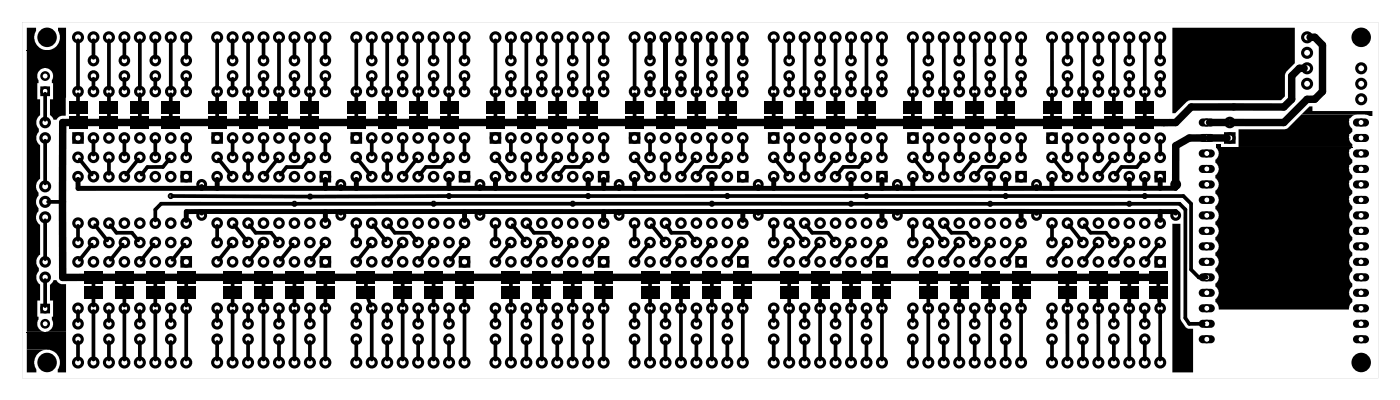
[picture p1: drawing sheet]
<svg xmlns="http://www.w3.org/2000/svg" width="230mm" height="66mm" viewBox="0 0 230 66" stroke-linecap="round" stroke-linejoin="round" font-family="sans-serif">
<g fill="#000">
<path d="M4.4 4.6h1.5v.5l-.3 .8 .1 .9 .3 .6 .5 .5 .8 .3h-2.9zM4.4 8.3h6.5l-.1 10.7h-.7l-.5 .2-.3 .4h-.5l-.1-.3-.5-.4v-2.6h.5v-2.7h-.2v-.5l.2-.4v-.7l-.5-.6-.6-.2h-3.2zM4.4 11.2h2.8l-.5 .2-.4 .3-.2 .5v.6l.2 .3v.5h-.2v2.7h.5v2.6l-.4 .4-.2 .4v.8l.4 .6v.5l-.4 .7v.7l.3 .7 .3 .1v5.5l-.4 .4-.3 .6 .1 .8 .3 .5v.5l-.2 .3-.2 .4 .1 .8 .3 .5v.6l-.3 .5-.1 .7 .3 .7 .4 .3v4.9l-.4 .3-.2 .5v.7l.4 .7v.5l-.4 .6v.8l.2 .4 .4 .4v2.6h-.5v2.6h.2v.6l-.2 .3v.6l.2 .5 .4 .3 .5 .2h-2.8zM9.5 4.6h1.4v3.6h-2.7l.9-.4 .6-.8 .1-.5v-.7l-.3-.7zM11.3 16.6h3v2h-3zM11.3 19.1h3v2h-3zM16.4 16.6h3v2h-3zM16.4 19.1h3v2h-3zM21.5 16.6h3v2h-3zM21.5 19.1h3v2h-3zM26.6 19.1h3v2h-3zM26.6 16.6h3v2h-3z"/>
<path d="M34.2 16.6h3v2h-3zM34.2 19.1h3v2h-3zM39.3 16.6h3v2h-3zM39.3 19.1h3v2h-3zM44.3 16.6h3v2h-3zM44.3 19.1h3v2h-3zM49.4 19.1h3v2h-3zM49.4 16.6h3v2h-3zM57 16.6h3v2h-3zM57 19.1h3v2h-3zM62.1 16.6h3v2h-3zM62.1 19.1h3v2h-3z"/>
<path d="M67.2 16.6h3v2h-3zM67.2 19.1h3v2h-3zM72.3 19.1h3v2h-3zM72.3 16.6h3v2h-3zM79.9 16.6h3v2h-3zM79.9 19.1h3v2h-3zM85 16.6h3v2h-3zM85 19.1h3v2h-3zM90.1 16.6h3v2h-3zM90.1 19.1h3v2h-3zM95.1 19.1h3v2h-3zM95.1 16.6h3v2h-3z"/>
<path d="M102.8 16.6h3v2h-3zM102.8 19.1h3v2h-3zM107.8 16.6h3v2h-3zM107.8 19.1h3v2h-3zM112.9 16.6h3v2h-3zM112.9 19.1h3v2h-3zM118 19.1h3v2h-3zM118 16.6h3v2h-3zM125.6 16.6h3v2h-3zM125.6 19.1h3v2h-3zM130.7 16.6h3v2h-3zM130.7 19.1h3v2h-3z"/>
<path d="M135.8 16.6h3v2h-3zM135.8 19.1h3v2h-3zM140.9 19.1h3v2h-3zM140.9 16.6h3v2h-3zM148.5 16.6h3v2h-3zM148.5 19.1h3v2h-3zM153.6 16.6h3v2h-3zM153.6 19.1h3v2h-3zM158.6 16.6h3v2h-3zM158.6 19.1h3v2h-3zM163.7 19.1h3v2h-3zM163.7 16.6h3v2h-3z"/>
<path d="M171.3 16.6h3v2h-3zM171.3 19.1h3v2h-3zM176.4 16.6h3v2h-3zM176.4 19.1h3v2h-3zM181.5 16.6h3v2h-3zM181.5 19.1h3v2h-3zM186.6 19.1h3v2h-3zM186.6 16.6h3v2h-3zM192.6 4.6h20.1v5.8l-1.4 1.4-.2 .4v3.6l-.6 .6h-15l-.5 .2-1.9 2h-.5zM203.5 21.2h7.7l.4-.1 2.2-2.3h9.1l-.7 .2-.4 .4h-.1v1.1l.2 .4 .3 .2v.5l-.4 .4h-.1l-.1 .6 .2 .6 .4 .5v.4h-18.7zM213.9 18.6l1.2-1.1h.5v.7h9.9v.8h-.5l-.7-.2h-10.5zM192.6 36.7h1.3v15.7l.9 1.3 .4 .2h.8v7.2h-3.4z"/>
<path d="M199.8 23.8h.8v.3h-.8zM199.8 24.2h22.3l-.3 .3h-.1l-.1 .7 .2 .6 .4 .4v.5l-.4 .4h-.1l-.1 .6 .2 .6 .4 .4v.5l-.4 .4h-.1l-.1 .7 .2 .6 .4 .4v.5l-.4 .3h-.1l-.1 .7 .2 .6 .4 .4v.5l-.4 .3-.2 .7 .2 .6 .4 .5v.5l-.4 .3-.1 .3v.9l.5 .5v.5l-.4 .3-.1 .4v.7l.2 .4 .3 .2v.5l-.4 .3-.2 .8 .2 .6 .4 .4v.5l-.3 .2-.2 .5 .1 .9 .4 .4v.5l-.4 .3-.2 .7 .2 .6 .4 .5v.5l-.5 .5-.1 .7h-21.4v-.6l-.3-.5-.2-.1v-.5l.3-.4 .2-.5v-.6l-.3-.5-.2-.1v-.5l.3-.3 .2-.6v-.5l-.3-.5-.2-.1v-.5l.3-.3 .2-.6v-.6l-.3-.5-.2-.1v-.5l.3-.3 .2-.5v-.6l-.3-.5-.2-.1v-.5l.3-.3 .2-.6v-.5l-.3-.5-.2-.1v-.5l.3-.4 .2-.5v-.6l-.3-.5-.2-.1v-.5l.3-.3 .2-.6v-.5l-.3-.5-.2-.1v-.5l.3-.3 .2-.6v-.6l-.3-.5-.2-.1v-.5l.3-.3 .2-.5v-.6l-.3-.5-.2-.1v-.5l.3-.3 .2-.6v-.5zM4.4 54.5h6.5v6.6h-1.4v-.5l.3-.8v-.7l-.2-.7-.7-.7-.7-.3-.4-.1h-3.4zM4.4 57.3h3.3l-.6 .1-.6 .3-.5 .5-.3 .6-.1 .9 .4 .9v.5h-1.6zM8.8 46h.5l.1 .3 .4 .3h1.1v7.8h-3.3l.6-.2 .3-.3 .2-.5v-.5l-.2-.4v-.6h.2v-2.6h-.5v-2.6l.4-.3zM13.9 47h3v2h-3zM13.9 44.5h3v2h-3zM18.9 47h3v2h-3zM18.9 44.5h3v2h-3zM24 47h3v2h-3zM24 44.5h3v2h-3zM29.1 44.5h3v2h-3z"/>
<path d="M29.1 47h3v2h-3zM36.7 47h3v2h-3zM36.7 44.5h3v2h-3zM41.8 47h3v2h-3zM41.8 44.5h3v2h-3zM46.9 47h3v2h-3zM46.9 44.5h3v2h-3zM52 44.5h3v2h-3zM52 47h3v2h-3zM58.6 47h3v2h-3zM58.6 44.5h3v2h-3zM64.7 47h3v2h-3z"/>
<path d="M64.7 44.5h3v2h-3zM69.7 47h3v2h-3zM69.7 44.5h3v2h-3zM74.8 44.5h3v2h-3zM74.8 47h3v2h-3zM82.4 47h3v2h-3zM82.4 44.5h3v2h-3zM87.5 47h3v2h-3zM87.5 44.5h3v2h-3zM92.6 47h3v2h-3zM92.6 44.5h3v2h-3zM97.7 44.5h3v2h-3z"/>
<path d="M97.7 47h3v2h-3zM105.3 47h3v2h-3zM105.3 44.5h3v2h-3zM110.4 47h3v2h-3zM110.4 44.5h3v2h-3zM115.5 47h3v2h-3zM115.5 44.5h3v2h-3zM120.5 44.5h3v2h-3zM120.5 47h3v2h-3zM128.2 47h3v2h-3zM128.2 44.5h3v2h-3zM133.2 47h3v2h-3z"/>
<path d="M133.2 44.5h3v2h-3zM138.3 44.5h3v2h-3zM138.3 47h3v2h-3zM143.4 47h3v2h-3zM143.4 44.5h3v2h-3zM151 47h3v2h-3zM151 44.5h3v2h-3zM156.1 47h3v2h-3zM156.1 44.5h3v2h-3zM161.2 44.5h3v2h-3zM161.2 47h3v2h-3zM166.3 47h3v2h-3z"/>
<path d="M166.3 44.5h3v2h-3zM173.9 47h3v2h-3zM173.9 44.5h3v2h-3zM179 47h3v2h-3zM179 44.5h3v2h-3zM184 44.5h3v2h-3zM184 47h3v2h-3zM188.8 47h3v2h-3zM188.8 44.5h3v2h-3z"/>
<path d="M3.6 3.6h222.8v58.4h-222.8zM3.6 3.6v58.4h222.8v-58.4z"/>
<path d="M197.1 24.7l.5-.2h1.3a.66 .66 0 0 1 .7 .7 .66 .66 0 0 1-.7 .6h-1.3a.66 .66 0 0 1-.6-.4 .66 .66 0 0 1 .1-.7zM197.9 25.2a.41 .41 0 0 0 .8 0 .41 .41 0 0 0-.8 0z"/>
<path d="M197.1 29.8l.5-.2h1.3a.66 .66 0 0 1 .7 .7 .66 .66 0 0 1-.7 .6h-1.3a.66 .66 0 0 1-.6-.4 .66 .66 0 0 1 .1-.7zM197.9 30.3a.41 .41 0 0 0 .8 0 .41 .41 0 0 0-.8 0z"/>
<path d="M197.1 37.4l.5-.2h1.3a.66 .66 0 0 1 .7 .7 .66 .66 0 0 1-.7 .6h-1.3a.66 .66 0 0 1-.6-.4 .66 .66 0 0 1 .1-.7zM197.9 37.9a.41 .41 0 0 0 .8 0 .41 .41 0 0 0-.8 0z"/>
<path d="M197.1 22.2l.5-.2h1.3a.66 .66 0 0 1 .7 .6 .66 .66 0 0 1-.7 .7h-1.3a.66 .66 0 0 1-.6-.4 .66 .66 0 0 1 .1-.7zM197.9 22.6a.41 .41 0 0 0 .8 0 .41 .41 0 0 0-.8 0z"/>
<path d="M197.1 27.2l.5-.1h1.3a.66 .66 0 0 1 .7 .6 .66 .66 0 0 1-.7 .7h-1.3a.66 .66 0 0 1-.6-.4 .66 .66 0 0 1 .1-.8zM197.9 27.7a.41 .41 0 0 0 .8 0 .41 .41 0 0 0-.8 0z"/>
<path d="M197.1 32.3l.5-.2h1.3a.66 .66 0 0 1 .7 .7 .66 .66 0 0 1-.7 .7h-1.3a.66 .66 0 0 1-.6-.5 .66 .66 0 0 1 .1-.7zM197.9 32.8a.41 .41 0 0 0 .8 0 .41 .41 0 0 0-.8 0z"/>
<path d="M197.1 34.9l.5-.2h1.3a.66 .66 0 0 1 .7 .6 .66 .66 0 0 1-.7 .7h-1.3a.66 .66 0 0 1-.6-.4 .66 .66 0 0 1 .1-.7zM197.9 35.3a.41 .41 0 0 0 .8 0 .41 .41 0 0 0-.8 0z"/>
<path d="M197.1 19.6l.5-.2h1.3a.66 .66 0 0 1 .7 .7 .66 .66 0 0 1-.7 .7h-1.3a.66 .66 0 0 1-.6-.5 .66 .66 0 0 1 .1-.7zM197.9 20.1a.41 .41 0 0 0 .8 0 .41 .41 0 0 0-.8 0z"/>
<path d="M222.5 37.4l.4-.2h1.4a.66 .66 0 0 1 .6 .7 .66 .66 0 0 1-.6 .6h-1.4a.66 .66 0 0 1-.6-.4 .66 .66 0 0 1 .2-.7zM223.2 37.9a.41 .41 0 0 0 .8 0 .41 .41 0 0 0-.8 0z"/>
<path d="M222.5 34.9l.4-.2h1.4a.66 .66 0 0 1 .6 .6 .66 .66 0 0 1-.6 .7h-1.4a.66 .66 0 0 1-.6-.4 .66 .66 0 0 1 .2-.7zM223.2 35.3a.41 .41 0 0 0 .8 0 .41 .41 0 0 0-.8 0z"/>
<path d="M222.5 32.3l.4-.2h1.4a.66 .66 0 0 1 .6 .7 .66 .66 0 0 1-.6 .7h-1.4a.66 .66 0 0 1-.6-.5 .66 .66 0 0 1 .2-.7zM223.2 32.8a.41 .41 0 0 0 .8 0 .41 .41 0 0 0-.8 0z"/>
<path d="M222.5 29.8l.4-.2h1.4a.66 .66 0 0 1 .6 .7 .66 .66 0 0 1-.6 .6h-1.4a.66 .66 0 0 1-.6-.4 .66 .66 0 0 1 .2-.7zM223.2 30.3a.41 .41 0 0 0 .8 0 .41 .41 0 0 0-.8 0z"/>
<path d="M222.5 27.2l.4-.1h1.4a.66 .66 0 0 1 .6 .6 .66 .66 0 0 1-.6 .7h-1.4a.66 .66 0 0 1-.6-.4 .66 .66 0 0 1 .2-.8zM223.2 27.7a.41 .41 0 0 0 .8 0 .41 .41 0 0 0-.8 0z"/>
<path d="M222.5 24.7l.4-.2h1.4a.66 .66 0 0 1 .6 .7 .66 .66 0 0 1-.6 .6h-1.4a.66 .66 0 0 1-.6-.4 .66 .66 0 0 1 .2-.7zM223.2 25.2a.41 .41 0 0 0 .8 0 .41 .41 0 0 0-.8 0z"/>
<path d="M222.5 22.2l.4-.2h1.4a.66 .66 0 0 1 .6 .6 .66 .66 0 0 1-.6 .7h-1.4a.66 .66 0 0 1-.6-.4 .66 .66 0 0 1 .2-.7zM223.2 22.6a.41 .41 0 0 0 .8 0 .41 .41 0 0 0-.8 0z"/>
<path d="M222.5 19.6l.4-.2h1.4a.66 .66 0 0 1 .6 .7 .66 .66 0 0 1-.6 .7h-1.4a.66 .66 0 0 1-.6-.5 .66 .66 0 0 1 .2-.7zM223.2 20.1a.41 .41 0 0 0 .8 0 .41 .41 0 0 0-.8 0z"/>
<path d="M197.1 47.6l.5-.2h1.3a.66 .66 0 0 1 .7 .6 .66 .66 0 0 1-.7 .7h-1.3a.66 .66 0 0 1-.6-.4 .66 .66 0 0 1 .1-.7zM197.9 48a.41 .41 0 0 0 .8 0 .41 .41 0 0 0-.8 0z"/>
<path d="M197.1 52.6l.5-.1h1.3a.66 .66 0 0 1 .7 .6 .66 .66 0 0 1-.7 .7h-1.3a.66 .66 0 0 1-.6-.4 .66 .66 0 0 1 .1-.8zM197.9 53.1a.41 .41 0 0 0 .8 0 .41 .41 0 0 0-.8 0z"/>
<path d="M197.1 39.9l.5-.1h1.3a.66 .66 0 0 1 .7 .6 .66 .66 0 0 1-.7 .7h-1.3a.66 .66 0 0 1-.6-.4 .66 .66 0 0 1 .1-.8zM197.9 40.4a.41 .41 0 0 0 .8 0 .41 .41 0 0 0-.8 0z"/>
<path d="M197.1 42.5l.5-.2h1.3a.66 .66 0 0 1 .7 .7 .66 .66 0 0 1-.7 .6h-1.3a.66 .66 0 0 1-.6-.4 .66 .66 0 0 1 .1-.7zM197.9 43a.41 .41 0 0 0 .8 0 .41 .41 0 0 0-.8 0z"/>
<path d="M197.1 45l.5-.2h1.3a.66 .66 0 0 1 .7 .7 .66 .66 0 0 1-.7 .7h-1.3a.66 .66 0 0 1-.6-.5 .66 .66 0 0 1 .1-.7zM197.9 45.5a.41 .41 0 0 0 .8 0 .41 .41 0 0 0-.8 0z"/>
<path d="M197.1 50.1l.5-.2h1.3a.66 .66 0 0 1 .7 .7 .66 .66 0 0 1-.7 .6h-1.3a.66 .66 0 0 1-.6-.4 .66 .66 0 0 1 .1-.7zM197.9 50.6a.41 .41 0 0 0 .8 0 .41 .41 0 0 0-.8 0z"/>
<path d="M197.1 55.2l.5-.2h1.3a.66 .66 0 0 1 .7 .7 .66 .66 0 0 1-.7 .6h-1.3a.66 .66 0 0 1-.6-.4 .66 .66 0 0 1 .1-.7zM197.9 55.6a.41 .41 0 0 0 .8 0 .41 .41 0 0 0-.8 0z"/>
<path d="M222.5 55.2l.4-.2h1.4a.66 .66 0 0 1 .6 .7 .66 .66 0 0 1-.6 .6h-1.4a.66 .66 0 0 1-.6-.4 .66 .66 0 0 1 .2-.7zM223.2 55.6a.41 .41 0 0 0 .8 0 .41 .41 0 0 0-.8 0z"/>
<path d="M222.5 52.6l.4-.1h1.4a.66 .66 0 0 1 .6 .6 .66 .66 0 0 1-.6 .7h-1.4a.66 .66 0 0 1-.6-.4 .66 .66 0 0 1 .2-.8zM223.2 53.1a.41 .41 0 0 0 .8 0 .41 .41 0 0 0-.8 0z"/>
<path d="M222.5 50.1l.4-.2h1.4a.66 .66 0 0 1 .6 .7 .66 .66 0 0 1-.6 .6h-1.4a.66 .66 0 0 1-.6-.4 .66 .66 0 0 1 .2-.7zM223.2 50.6a.41 .41 0 0 0 .8 0 .41 .41 0 0 0-.8 0z"/>
<path d="M222.5 47.6l.4-.2h1.4a.66 .66 0 0 1 .6 .6 .66 .66 0 0 1-.6 .7h-1.4a.66 .66 0 0 1-.6-.4 .66 .66 0 0 1 .2-.7zM223.2 48a.41 .41 0 0 0 .8 0 .41 .41 0 0 0-.8 0z"/>
<path d="M222.5 42.5l.4-.2h1.4a.66 .66 0 0 1 .6 .7 .66 .66 0 0 1-.6 .6h-1.4a.66 .66 0 0 1-.6-.4 .66 .66 0 0 1 .2-.7zM223.2 43a.41 .41 0 0 0 .8 0 .41 .41 0 0 0-.8 0z"/>
<path d="M222.5 39.9l.4-.1h1.4a.66 .66 0 0 1 .6 .6 .66 .66 0 0 1-.6 .7h-1.4a.66 .66 0 0 1-.6-.4 .66 .66 0 0 1 .2-.8zM223.2 40.4a.41 .41 0 0 0 .8 0 .41 .41 0 0 0-.8 0z"/>
<path d="M222.5 45l.5-.2h1.3a.66 .66 0 0 1 .6 .7 .66 .66 0 0 1-.6 .7h-1.3a.66 .66 0 0 1-.6-.5 .66 .66 0 0 1 .1-.7zM223.2 45.5a.41 .41 0 0 0 .8 0 .41 .41 0 0 0-.8 0z"/>
</g>
<g fill="#000">
<circle cx="7.7" cy="6.1" r="1.6"/>
<circle cx="8.5" cy="10.2" r=".95"/>
<circle cx="194.6" cy="6.5" r=".95"/>
<circle cx="223.6" cy="6.1" r="1.6"/>
<circle cx="214.1" cy="20.5" r=".95"/>
<circle cx="7.7" cy="59.5" r="1.6"/>
<circle cx="194.1" cy="54.8" r=".95"/>
<circle cx="223.6" cy="59.5" r="1.6"/>
</g>
<path d="M4.4 8.2h6.5M199.8 24.1h22.4M4.4 54.5h6.5" fill="none" stroke="#000" stroke-width=".16"/>
<g fill="none" stroke="#000" stroke-width=".18">
<circle cx="198.2" cy="37.9" r=".57"/>
<circle cx="198.2" cy="27.7" r=".57"/>
<circle cx="198.2" cy="32.8" r=".57"/>
<circle cx="198.2" cy="35.3" r=".57"/>
<circle cx="198.2" cy="20.1" r=".57"/>
<circle cx="198.2" cy="22.6" r=".57"/>
<circle cx="198.2" cy="30.3" r=".57"/>
<circle cx="198.2" cy="25.2" r=".57"/>
<circle cx="223.6" cy="22.6" r=".57"/>
<circle cx="223.6" cy="32.8" r=".57"/>
<circle cx="223.6" cy="30.3" r=".57"/>
<circle cx="223.6" cy="27.7" r=".57"/>
<circle cx="223.6" cy="37.9" r=".57"/>
<circle cx="223.6" cy="35.3" r=".57"/>
<circle cx="223.6" cy="25.2" r=".57"/>
<circle cx="223.6" cy="20.1" r=".57"/>
<circle cx="198.2" cy="40.4" r=".57"/>
<circle cx="198.2" cy="43" r=".57"/>
<circle cx="198.2" cy="45.5" r=".57"/>
<circle cx="198.2" cy="50.6" r=".57"/>
<circle cx="198.2" cy="53.1" r=".57"/>
<circle cx="198.2" cy="48" r=".57"/>
<circle cx="198.2" cy="55.7" r=".57"/>
<circle cx="223.6" cy="45.5" r=".57"/>
<circle cx="223.6" cy="40.4" r=".57"/>
<circle cx="223.6" cy="50.6" r=".57"/>
<circle cx="223.6" cy="43" r=".57"/>
<circle cx="223.6" cy="48" r=".57"/>
<circle cx="223.6" cy="53.1" r=".57"/>
<circle cx="223.6" cy="55.7" r=".57"/>
</g>
<g fill="none" stroke="#000" stroke-width=".51">
<path d="M12.1 21.9h1.4v1.4h-1.4zM29.9 28.3h1.4v1.4h-1.4zM35 21.9h1.4v1.4h-1.4zM52.8 28.3h1.4v1.4h-1.4zM57.8 21.9h1.4v1.4h-1.4zM75.6 28.3h1.4v1.4h-1.4zM80.7 21.9h1.4v1.4h-1.4zM98.5 28.3h1.4v1.4h-1.4zM103.6 21.9h1.4v1.4h-1.4zM121.3 28.3h1.4v1.4h-1.4zM126.4 21.9h1.4v1.4h-1.4zM144.2 28.3h1.4v1.4h-1.4z"/>
<path d="M149.3 21.9h1.4v1.4h-1.4zM167.1 28.3h1.4v1.4h-1.4zM172.1 22h1.4v1.4h-1.4zM189.9 28.3h1.4v1.4h-1.4zM201.3 21.9h1.4v1.4h-1.4zM29.9 42.3h1.4v1.4h-1.4zM52.8 42.3h1.4v1.4h-1.4zM75.6 42.3h1.4v1.4h-1.4zM98.5 42.3h1.4v1.4h-1.4zM121.3 42.3h1.4v1.4h-1.4zM144.2 42.3h1.4v1.4h-1.4zM167.1 42.3h1.4v1.4h-1.4z"/>
<path d="M189.9 42.3h1.4v1.4h-1.4z"/>
<circle cx="12.8" cy="6.1" r=".74"/>
<circle cx="12.8" cy="15" r=".7"/>
<circle cx="15.4" cy="6.1" r=".74"/>
<circle cx="15.4" cy="9.9" r=".7"/>
<circle cx="15.4" cy="12.5" r=".7"/>
<circle cx="15.4" cy="15" r=".7"/>
<circle cx="17.9" cy="6.1" r=".74"/>
<circle cx="17.9" cy="15" r=".7"/>
<circle cx="20.4" cy="6.1" r=".74"/>
<circle cx="20.4" cy="9.9" r=".7"/>
<circle cx="20.4" cy="12.5" r=".7"/>
<circle cx="20.4" cy="15" r=".7"/>
<circle cx="23" cy="6.1" r=".74"/>
<circle cx="23" cy="15" r=".7"/>
<circle cx="25.5" cy="6.1" r=".74"/>
<circle cx="25.5" cy="9.9" r=".7"/>
<circle cx="25.5" cy="12.5" r=".7"/>
<circle cx="25.5" cy="15" r=".7"/>
<circle cx="28.1" cy="6.1" r=".74"/>
<circle cx="28.1" cy="15" r=".7"/>
<circle cx="30.6" cy="6.1" r=".74"/>
<circle cx="30.6" cy="9.9" r=".7"/>
<circle cx="30.6" cy="12.5" r=".7"/>
<circle cx="30.6" cy="15" r=".7"/>
<circle cx="35.7" cy="6.1" r=".74"/>
<circle cx="35.7" cy="15" r=".7"/>
<circle cx="38.2" cy="6.1" r=".74"/>
<circle cx="38.2" cy="9.9" r=".7"/>
<circle cx="38.2" cy="12.5" r=".7"/>
<circle cx="38.2" cy="15" r=".7"/>
<circle cx="40.8" cy="6.1" r=".74"/>
<circle cx="40.8" cy="15" r=".7"/>
<circle cx="43.3" cy="6.1" r=".74"/>
<circle cx="43.3" cy="9.9" r=".7"/>
<circle cx="43.3" cy="12.5" r=".7"/>
<circle cx="43.3" cy="15" r=".7"/>
<circle cx="45.8" cy="6.1" r=".74"/>
<circle cx="45.8" cy="15" r=".7"/>
<circle cx="48.4" cy="6.1" r=".74"/>
<circle cx="48.4" cy="9.9" r=".7"/>
<circle cx="48.4" cy="12.5" r=".7"/>
<circle cx="48.4" cy="15" r=".7"/>
<circle cx="50.9" cy="6.1" r=".74"/>
<circle cx="50.9" cy="15" r=".7"/>
<circle cx="53.5" cy="6.1" r=".74"/>
<circle cx="53.5" cy="9.9" r=".7"/>
<circle cx="53.5" cy="12.5" r=".7"/>
<circle cx="53.5" cy="15" r=".7"/>
<circle cx="58.5" cy="6.1" r=".74"/>
<circle cx="58.5" cy="15" r=".7"/>
<circle cx="61.1" cy="6.1" r=".74"/>
<circle cx="61.1" cy="9.9" r=".7"/>
<circle cx="61.1" cy="12.5" r=".7"/>
<circle cx="61.1" cy="15" r=".7"/>
<circle cx="63.6" cy="6.1" r=".74"/>
<circle cx="63.6" cy="15" r=".7"/>
<circle cx="66.2" cy="6.1" r=".74"/>
<circle cx="66.2" cy="9.9" r=".7"/>
<circle cx="66.2" cy="12.5" r=".7"/>
<circle cx="66.2" cy="15" r=".7"/>
<circle cx="68.7" cy="6.1" r=".74"/>
<circle cx="68.7" cy="15" r=".7"/>
<circle cx="71.2" cy="6.1" r=".74"/>
<circle cx="71.2" cy="9.9" r=".7"/>
<circle cx="71.2" cy="12.5" r=".7"/>
<circle cx="71.2" cy="15" r=".7"/>
<circle cx="73.8" cy="6.1" r=".74"/>
<circle cx="73.8" cy="15" r=".7"/>
<circle cx="76.3" cy="6.1" r=".74"/>
<circle cx="76.3" cy="9.9" r=".7"/>
<circle cx="76.3" cy="12.5" r=".7"/>
<circle cx="76.3" cy="15" r=".7"/>
<circle cx="81.4" cy="6.1" r=".74"/>
<circle cx="81.4" cy="15" r=".7"/>
<circle cx="83.9" cy="6.1" r=".74"/>
<circle cx="83.9" cy="9.9" r=".7"/>
<circle cx="83.9" cy="12.5" r=".7"/>
<circle cx="83.9" cy="15" r=".7"/>
<circle cx="86.5" cy="6.1" r=".74"/>
<circle cx="86.5" cy="15" r=".7"/>
<circle cx="89" cy="9.9" r=".7"/>
<circle cx="89" cy="12.5" r=".7"/>
<circle cx="89" cy="6.1" r=".74"/>
<circle cx="89" cy="15" r=".7"/>
<circle cx="91.6" cy="6.1" r=".74"/>
<circle cx="91.6" cy="15" r=".7"/>
<circle cx="94.1" cy="6.1" r=".74"/>
<circle cx="94.1" cy="9.9" r=".7"/>
<circle cx="94.1" cy="12.5" r=".7"/>
<circle cx="94.1" cy="15" r=".7"/>
<circle cx="96.6" cy="6.1" r=".74"/>
<circle cx="96.6" cy="15" r=".7"/>
<circle cx="99.2" cy="6.1" r=".74"/>
<circle cx="99.2" cy="9.9" r=".7"/>
<circle cx="99.2" cy="12.5" r=".7"/>
<circle cx="99.2" cy="15" r=".7"/>
<circle cx="104.3" cy="6.1" r=".74"/>
<circle cx="104.3" cy="15" r=".7"/>
<circle cx="106.8" cy="6.1" r=".74"/>
<circle cx="106.8" cy="9.9" r=".7"/>
<circle cx="106.8" cy="12.5" r=".7"/>
<circle cx="106.8" cy="15" r=".7"/>
<circle cx="109.3" cy="6.1" r=".74"/>
<circle cx="109.3" cy="15" r=".7"/>
<circle cx="111.9" cy="9.9" r=".7"/>
<circle cx="111.9" cy="12.5" r=".7"/>
<circle cx="111.9" cy="6.1" r=".74"/>
<circle cx="111.9" cy="15" r=".7"/>
<circle cx="114.4" cy="6.1" r=".74"/>
<circle cx="114.4" cy="15" r=".7"/>
<circle cx="117" cy="6.1" r=".74"/>
<circle cx="117" cy="9.9" r=".7"/>
<circle cx="117" cy="12.5" r=".7"/>
<circle cx="117" cy="15" r=".7"/>
<circle cx="119.5" cy="6.1" r=".74"/>
<circle cx="119.5" cy="15" r=".7"/>
<circle cx="122" cy="9.9" r=".7"/>
<circle cx="122" cy="12.5" r=".7"/>
<circle cx="122" cy="6.1" r=".74"/>
<circle cx="122" cy="15" r=".7"/>
<circle cx="127.1" cy="6.1" r=".74"/>
<circle cx="127.1" cy="15" r=".7"/>
<circle cx="129.7" cy="6.1" r=".74"/>
<circle cx="129.7" cy="9.9" r=".7"/>
<circle cx="129.7" cy="12.5" r=".7"/>
<circle cx="129.7" cy="15" r=".7"/>
<circle cx="132.2" cy="6.1" r=".74"/>
<circle cx="132.2" cy="15" r=".7"/>
<circle cx="134.7" cy="6.1" r=".74"/>
<circle cx="134.7" cy="9.9" r=".7"/>
<circle cx="134.7" cy="12.5" r=".7"/>
<circle cx="134.7" cy="15" r=".7"/>
<circle cx="137.3" cy="6.1" r=".74"/>
<circle cx="137.3" cy="15" r=".7"/>
<circle cx="139.8" cy="6.1" r=".74"/>
<circle cx="139.8" cy="9.9" r=".7"/>
<circle cx="139.8" cy="12.5" r=".7"/>
<circle cx="139.8" cy="15" r=".7"/>
<circle cx="142.4" cy="6.1" r=".74"/>
<circle cx="142.4" cy="15" r=".7"/>
<circle cx="144.9" cy="6.1" r=".74"/>
<circle cx="144.9" cy="9.9" r=".7"/>
<circle cx="144.9" cy="12.5" r=".7"/>
<circle cx="144.9" cy="15" r=".7"/>
<circle cx="150" cy="6.1" r=".74"/>
<circle cx="150" cy="15" r=".7"/>
<circle cx="152.5" cy="6.1" r=".74"/>
<circle cx="152.5" cy="9.9" r=".7"/>
<circle cx="152.5" cy="12.5" r=".7"/>
<circle cx="152.5" cy="15" r=".7"/>
<circle cx="155.1" cy="6.1" r=".74"/>
<circle cx="155.1" cy="15" r=".7"/>
<circle cx="157.6" cy="6.1" r=".74"/>
<circle cx="157.6" cy="9.9" r=".7"/>
<circle cx="157.6" cy="12.5" r=".7"/>
<circle cx="157.6" cy="15" r=".7"/>
<circle cx="160.1" cy="6.1" r=".74"/>
<circle cx="160.1" cy="15" r=".7"/>
<circle cx="162.7" cy="6.1" r=".74"/>
<circle cx="162.7" cy="9.9" r=".7"/>
<circle cx="162.7" cy="12.5" r=".7"/>
<circle cx="162.7" cy="15" r=".7"/>
<circle cx="165.2" cy="6.1" r=".74"/>
<circle cx="165.2" cy="15" r=".7"/>
<circle cx="167.8" cy="6.1" r=".74"/>
<circle cx="167.8" cy="9.9" r=".7"/>
<circle cx="167.8" cy="12.5" r=".7"/>
<circle cx="167.8" cy="15" r=".7"/>
<circle cx="172.8" cy="6.1" r=".74"/>
<circle cx="172.8" cy="15" r=".7"/>
<circle cx="175.4" cy="9.9" r=".7"/>
<circle cx="175.4" cy="12.5" r=".7"/>
<circle cx="175.4" cy="6.1" r=".74"/>
<circle cx="175.4" cy="15" r=".7"/>
<circle cx="177.9" cy="6.1" r=".74"/>
<circle cx="177.9" cy="15" r=".7"/>
<circle cx="180.5" cy="9.9" r=".7"/>
<circle cx="180.5" cy="12.5" r=".7"/>
<circle cx="180.5" cy="6.1" r=".74"/>
<circle cx="180.5" cy="15" r=".7"/>
<circle cx="183" cy="6.1" r=".74"/>
<circle cx="183" cy="15" r=".7"/>
<circle cx="185.5" cy="6.1" r=".74"/>
<circle cx="185.5" cy="9.9" r=".7"/>
<circle cx="185.5" cy="12.5" r=".7"/>
<circle cx="185.5" cy="15" r=".7"/>
<circle cx="188.1" cy="6.1" r=".74"/>
<circle cx="188.1" cy="15" r=".7"/>
<circle cx="190.6" cy="6.1" r=".74"/>
<circle cx="190.6" cy="9.9" r=".7"/>
<circle cx="190.6" cy="12.5" r=".7"/>
<circle cx="190.6" cy="15" r=".7"/>
<circle cx="214.7" cy="6.1" r=".74"/>
<circle cx="214.7" cy="8.7" r=".74"/>
<circle cx="214.7" cy="13.7" r=".74"/>
<circle cx="214.7" cy="11.2" r=".74"/>
<circle cx="223.6" cy="11.2" r=".74"/>
<circle cx="223.6" cy="16.3" r=".74"/>
<circle cx="223.6" cy="13.7" r=".74"/>
<circle cx="7.4" cy="33.1" r=".74"/>
<circle cx="7.4" cy="30.6" r=".74"/>
<circle cx="7.4" cy="35.7" r=".74"/>
<circle cx="7.4" cy="20.1" r=".7"/>
<circle cx="7.4" cy="22.6" r=".7"/>
<circle cx="12.8" cy="29" r=".7"/>
<circle cx="12.8" cy="36.6" r=".7"/>
<circle cx="12.8" cy="39.8" r=".7"/>
<circle cx="12.8" cy="25.8" r=".7"/>
<circle cx="12.8" cy="22.6" r=".7"/>
<circle cx="15.4" cy="29" r=".7"/>
<circle cx="15.4" cy="36.6" r=".7"/>
<circle cx="15.4" cy="39.8" r=".7"/>
<circle cx="15.4" cy="25.8" r=".7"/>
<circle cx="15.4" cy="22.6" r=".7"/>
<circle cx="17.9" cy="29" r=".7"/>
<circle cx="17.9" cy="36.6" r=".7"/>
<circle cx="17.9" cy="25.8" r=".7"/>
<circle cx="17.9" cy="39.8" r=".7"/>
<circle cx="17.9" cy="22.6" r=".7"/>
<circle cx="20.4" cy="29" r=".7"/>
<circle cx="20.4" cy="36.6" r=".7"/>
<circle cx="20.4" cy="25.8" r=".7"/>
<circle cx="20.4" cy="39.8" r=".7"/>
<circle cx="20.4" cy="22.6" r=".7"/>
<circle cx="23" cy="29" r=".7"/>
<circle cx="23" cy="36.6" r=".7"/>
<circle cx="23" cy="39.8" r=".7"/>
<circle cx="23" cy="25.8" r=".7"/>
<circle cx="23" cy="22.6" r=".7"/>
<circle cx="25.5" cy="29" r=".7"/>
<circle cx="25.5" cy="36.6" r=".7"/>
<circle cx="25.5" cy="39.8" r=".7"/>
<circle cx="25.5" cy="25.8" r=".7"/>
<circle cx="25.5" cy="22.6" r=".7"/>
<circle cx="28.1" cy="29" r=".7"/>
<circle cx="28.1" cy="36.6" r=".7"/>
<circle cx="28.1" cy="25.8" r=".7"/>
<circle cx="28.1" cy="39.8" r=".7"/>
<circle cx="28.1" cy="22.6" r=".7"/>
<circle cx="30.6" cy="29" r=".7"/>
<circle cx="30.6" cy="36.6" r=".7"/>
<circle cx="30.6" cy="25.8" r=".7"/>
<circle cx="30.6" cy="39.8" r=".7"/>
<circle cx="30.6" cy="22.6" r=".7"/>
<circle cx="33.1" cy="30.3" r=".64"/>
<circle cx="33.1" cy="35.3" r=".64"/>
<circle cx="35.7" cy="29" r=".7"/>
<circle cx="35.7" cy="36.6" r=".7"/>
<circle cx="35.7" cy="39.8" r=".7"/>
<circle cx="35.7" cy="25.8" r=".7"/>
<circle cx="35.7" cy="22.6" r=".7"/>
<circle cx="38.2" cy="29" r=".7"/>
<circle cx="38.2" cy="36.6" r=".7"/>
<circle cx="38.2" cy="39.8" r=".7"/>
<circle cx="38.2" cy="25.8" r=".7"/>
<circle cx="38.2" cy="22.6" r=".7"/>
<circle cx="40.8" cy="29" r=".7"/>
<circle cx="40.8" cy="36.6" r=".7"/>
<circle cx="40.8" cy="39.8" r=".7"/>
<circle cx="40.8" cy="25.8" r=".7"/>
<circle cx="40.8" cy="22.6" r=".7"/>
<circle cx="43.3" cy="29" r=".7"/>
<circle cx="43.3" cy="36.6" r=".7"/>
<circle cx="43.3" cy="39.8" r=".7"/>
<circle cx="43.3" cy="25.8" r=".7"/>
<circle cx="43.3" cy="22.6" r=".7"/>
<circle cx="45.8" cy="29" r=".7"/>
<circle cx="45.8" cy="36.6" r=".7"/>
<circle cx="45.8" cy="39.8" r=".7"/>
<circle cx="45.8" cy="25.8" r=".7"/>
<circle cx="45.8" cy="22.6" r=".7"/>
<circle cx="48.4" cy="29" r=".7"/>
<circle cx="48.4" cy="36.6" r=".7"/>
<circle cx="48.4" cy="39.8" r=".7"/>
<circle cx="48.4" cy="25.8" r=".7"/>
<circle cx="48.4" cy="22.6" r=".7"/>
<circle cx="50.9" cy="29" r=".7"/>
<circle cx="50.9" cy="36.6" r=".7"/>
<circle cx="50.9" cy="39.8" r=".7"/>
<circle cx="50.9" cy="25.8" r=".7"/>
<circle cx="50.9" cy="22.6" r=".7"/>
<circle cx="53.5" cy="29" r=".7"/>
<circle cx="53.5" cy="36.6" r=".7"/>
<circle cx="53.5" cy="39.8" r=".7"/>
<circle cx="53.5" cy="25.8" r=".7"/>
<circle cx="53.5" cy="22.6" r=".7"/>
<circle cx="56" cy="35.3" r=".64"/>
<circle cx="56" cy="30.3" r=".64"/>
<circle cx="58.5" cy="29" r=".7"/>
<circle cx="58.5" cy="36.6" r=".7"/>
<circle cx="58.5" cy="39.8" r=".7"/>
<circle cx="58.5" cy="25.8" r=".7"/>
<circle cx="58.5" cy="22.6" r=".7"/>
<circle cx="61.1" cy="29" r=".7"/>
<circle cx="61.1" cy="36.6" r=".7"/>
<circle cx="61.1" cy="39.8" r=".7"/>
<circle cx="61.1" cy="25.8" r=".7"/>
<circle cx="61.1" cy="22.6" r=".7"/>
<circle cx="63.6" cy="29" r=".7"/>
<circle cx="63.6" cy="36.6" r=".7"/>
<circle cx="63.6" cy="39.8" r=".7"/>
<circle cx="63.6" cy="25.8" r=".7"/>
<circle cx="63.6" cy="22.6" r=".7"/>
<circle cx="66.2" cy="29" r=".7"/>
<circle cx="66.2" cy="36.6" r=".7"/>
<circle cx="66.2" cy="39.8" r=".7"/>
<circle cx="66.2" cy="25.8" r=".7"/>
<circle cx="66.2" cy="22.6" r=".7"/>
<circle cx="68.7" cy="29" r=".7"/>
<circle cx="68.7" cy="36.6" r=".7"/>
<circle cx="68.7" cy="39.8" r=".7"/>
<circle cx="68.7" cy="25.8" r=".7"/>
<circle cx="68.7" cy="22.6" r=".7"/>
<circle cx="71.2" cy="29" r=".7"/>
<circle cx="71.2" cy="36.6" r=".7"/>
<circle cx="71.2" cy="39.8" r=".7"/>
<circle cx="71.2" cy="25.8" r=".7"/>
<circle cx="71.2" cy="22.6" r=".7"/>
<circle cx="73.8" cy="29" r=".7"/>
<circle cx="73.8" cy="36.6" r=".7"/>
<circle cx="73.8" cy="39.8" r=".7"/>
<circle cx="73.8" cy="25.8" r=".7"/>
<circle cx="73.8" cy="22.6" r=".7"/>
<circle cx="76.3" cy="29" r=".7"/>
<circle cx="76.3" cy="36.6" r=".7"/>
<circle cx="76.3" cy="39.8" r=".7"/>
<circle cx="76.3" cy="25.8" r=".7"/>
<circle cx="76.3" cy="22.6" r=".7"/>
<circle cx="78.9" cy="30.3" r=".64"/>
<circle cx="78.9" cy="35.3" r=".64"/>
<circle cx="81.4" cy="29" r=".7"/>
<circle cx="81.4" cy="36.6" r=".7"/>
<circle cx="81.4" cy="39.8" r=".7"/>
<circle cx="81.4" cy="25.8" r=".7"/>
<circle cx="81.4" cy="22.6" r=".7"/>
<circle cx="83.9" cy="29" r=".7"/>
<circle cx="83.9" cy="36.6" r=".7"/>
<circle cx="83.9" cy="39.8" r=".7"/>
<circle cx="83.9" cy="25.8" r=".7"/>
<circle cx="83.9" cy="22.6" r=".7"/>
<circle cx="86.5" cy="29" r=".7"/>
<circle cx="86.5" cy="36.6" r=".7"/>
<circle cx="86.5" cy="39.8" r=".7"/>
<circle cx="86.5" cy="25.8" r=".7"/>
<circle cx="86.5" cy="22.6" r=".7"/>
<circle cx="89" cy="29" r=".7"/>
<circle cx="89" cy="36.6" r=".7"/>
<circle cx="89" cy="39.8" r=".7"/>
<circle cx="89" cy="25.8" r=".7"/>
<circle cx="89" cy="22.6" r=".7"/>
<circle cx="91.6" cy="29" r=".7"/>
<circle cx="91.6" cy="36.6" r=".7"/>
<circle cx="91.6" cy="39.8" r=".7"/>
<circle cx="91.6" cy="25.8" r=".7"/>
<circle cx="91.6" cy="22.6" r=".7"/>
<circle cx="94.1" cy="29" r=".7"/>
<circle cx="94.1" cy="36.6" r=".7"/>
<circle cx="94.1" cy="39.8" r=".7"/>
<circle cx="94.1" cy="25.8" r=".7"/>
<circle cx="94.1" cy="22.6" r=".7"/>
<circle cx="96.6" cy="29" r=".7"/>
<circle cx="96.6" cy="36.6" r=".7"/>
<circle cx="96.6" cy="39.8" r=".7"/>
<circle cx="96.6" cy="25.8" r=".7"/>
<circle cx="96.6" cy="22.6" r=".7"/>
<circle cx="99.2" cy="29" r=".7"/>
<circle cx="99.2" cy="36.6" r=".7"/>
<circle cx="99.2" cy="39.8" r=".7"/>
<circle cx="99.2" cy="25.8" r=".7"/>
<circle cx="99.2" cy="22.6" r=".7"/>
<circle cx="101.7" cy="30.3" r=".64"/>
<circle cx="101.7" cy="35.3" r=".64"/>
<circle cx="104.3" cy="29" r=".7"/>
<circle cx="104.3" cy="36.6" r=".7"/>
<circle cx="104.3" cy="39.8" r=".7"/>
<circle cx="104.3" cy="25.8" r=".7"/>
<circle cx="104.3" cy="22.6" r=".7"/>
<circle cx="106.8" cy="29" r=".7"/>
<circle cx="106.8" cy="36.6" r=".7"/>
<circle cx="106.8" cy="39.8" r=".7"/>
<circle cx="106.8" cy="25.8" r=".7"/>
<circle cx="106.8" cy="22.6" r=".7"/>
<circle cx="109.3" cy="29" r=".7"/>
<circle cx="109.3" cy="36.6" r=".7"/>
<circle cx="109.3" cy="25.8" r=".7"/>
<circle cx="109.3" cy="39.8" r=".7"/>
<circle cx="109.3" cy="22.6" r=".7"/>
<circle cx="111.9" cy="29" r=".7"/>
<circle cx="111.9" cy="36.6" r=".7"/>
<circle cx="111.9" cy="25.8" r=".7"/>
<circle cx="111.9" cy="39.8" r=".7"/>
<circle cx="111.9" cy="22.6" r=".7"/>
<circle cx="114.4" cy="29" r=".7"/>
<circle cx="114.4" cy="36.6" r=".7"/>
<circle cx="114.4" cy="39.8" r=".7"/>
<circle cx="114.4" cy="25.8" r=".7"/>
<circle cx="114.4" cy="22.6" r=".7"/>
<circle cx="117" cy="29" r=".7"/>
<circle cx="117" cy="36.6" r=".7"/>
<circle cx="117" cy="39.8" r=".7"/>
<circle cx="117" cy="25.8" r=".7"/>
<circle cx="117" cy="22.6" r=".7"/>
<circle cx="119.5" cy="29" r=".7"/>
<circle cx="119.5" cy="36.6" r=".7"/>
<circle cx="119.5" cy="39.8" r=".7"/>
<circle cx="119.5" cy="25.8" r=".7"/>
<circle cx="119.5" cy="22.6" r=".7"/>
<circle cx="122" cy="29" r=".7"/>
<circle cx="122" cy="36.6" r=".7"/>
<circle cx="122" cy="39.8" r=".7"/>
<circle cx="122" cy="25.8" r=".7"/>
<circle cx="122" cy="22.6" r=".7"/>
<circle cx="124.6" cy="30.3" r=".64"/>
<circle cx="124.6" cy="35.3" r=".64"/>
<circle cx="127.1" cy="29" r=".7"/>
<circle cx="127.1" cy="36.6" r=".7"/>
<circle cx="127.1" cy="39.8" r=".7"/>
<circle cx="127.1" cy="25.8" r=".7"/>
<circle cx="127.1" cy="22.6" r=".7"/>
<circle cx="129.7" cy="29" r=".7"/>
<circle cx="129.7" cy="36.6" r=".7"/>
<circle cx="129.7" cy="39.8" r=".7"/>
<circle cx="129.7" cy="25.8" r=".7"/>
<circle cx="129.7" cy="22.6" r=".7"/>
<circle cx="132.2" cy="29" r=".7"/>
<circle cx="132.2" cy="36.6" r=".7"/>
<circle cx="132.2" cy="25.8" r=".7"/>
<circle cx="132.2" cy="39.8" r=".7"/>
<circle cx="132.2" cy="22.6" r=".7"/>
<circle cx="134.7" cy="29" r=".7"/>
<circle cx="134.7" cy="36.6" r=".7"/>
<circle cx="134.7" cy="25.8" r=".7"/>
<circle cx="134.7" cy="39.8" r=".7"/>
<circle cx="134.7" cy="22.6" r=".7"/>
<circle cx="137.3" cy="29" r=".7"/>
<circle cx="137.3" cy="36.6" r=".7"/>
<circle cx="137.3" cy="39.8" r=".7"/>
<circle cx="137.3" cy="25.8" r=".7"/>
<circle cx="137.3" cy="22.6" r=".7"/>
<circle cx="139.8" cy="29" r=".7"/>
<circle cx="139.8" cy="36.6" r=".7"/>
<circle cx="139.8" cy="39.8" r=".7"/>
<circle cx="139.8" cy="25.8" r=".7"/>
<circle cx="139.8" cy="22.6" r=".7"/>
<circle cx="142.4" cy="29" r=".7"/>
<circle cx="142.4" cy="36.6" r=".7"/>
<circle cx="142.4" cy="39.8" r=".7"/>
<circle cx="142.4" cy="25.8" r=".7"/>
<circle cx="142.4" cy="22.6" r=".7"/>
<circle cx="144.9" cy="29" r=".7"/>
<circle cx="144.9" cy="36.6" r=".7"/>
<circle cx="144.9" cy="39.8" r=".7"/>
<circle cx="144.9" cy="25.8" r=".7"/>
<circle cx="144.9" cy="22.6" r=".7"/>
<circle cx="147.4" cy="30.3" r=".64"/>
<circle cx="147.4" cy="35.3" r=".64"/>
<circle cx="150" cy="29" r=".7"/>
<circle cx="150" cy="36.6" r=".7"/>
<circle cx="150" cy="39.8" r=".7"/>
<circle cx="150" cy="25.8" r=".7"/>
<circle cx="150" cy="22.6" r=".7"/>
<circle cx="152.5" cy="29" r=".7"/>
<circle cx="152.5" cy="36.6" r=".7"/>
<circle cx="152.5" cy="39.8" r=".7"/>
<circle cx="152.5" cy="25.8" r=".7"/>
<circle cx="152.5" cy="22.6" r=".7"/>
<circle cx="155.1" cy="29" r=".7"/>
<circle cx="155.1" cy="36.6" r=".7"/>
<circle cx="155.1" cy="39.8" r=".7"/>
<circle cx="155.1" cy="25.8" r=".7"/>
<circle cx="155.1" cy="22.6" r=".7"/>
<circle cx="157.6" cy="29" r=".7"/>
<circle cx="157.6" cy="36.6" r=".7"/>
<circle cx="157.6" cy="39.8" r=".7"/>
<circle cx="157.6" cy="25.8" r=".7"/>
<circle cx="157.6" cy="22.6" r=".7"/>
<circle cx="160.1" cy="29" r=".7"/>
<circle cx="160.1" cy="36.6" r=".7"/>
<circle cx="160.1" cy="39.8" r=".7"/>
<circle cx="160.1" cy="25.8" r=".7"/>
<circle cx="160.1" cy="22.6" r=".7"/>
<circle cx="162.7" cy="29" r=".7"/>
<circle cx="162.7" cy="36.6" r=".7"/>
<circle cx="162.7" cy="39.8" r=".7"/>
<circle cx="162.7" cy="25.8" r=".7"/>
<circle cx="162.7" cy="22.6" r=".7"/>
<circle cx="165.2" cy="29" r=".7"/>
<circle cx="165.2" cy="36.6" r=".7"/>
<circle cx="165.2" cy="39.8" r=".7"/>
<circle cx="165.2" cy="25.8" r=".7"/>
<circle cx="165.2" cy="22.6" r=".7"/>
<circle cx="167.8" cy="29" r=".7"/>
<circle cx="167.8" cy="36.6" r=".7"/>
<circle cx="167.8" cy="39.8" r=".7"/>
<circle cx="167.8" cy="25.8" r=".7"/>
<circle cx="167.8" cy="22.6" r=".7"/>
<circle cx="170.3" cy="30.3" r=".64"/>
<circle cx="170.3" cy="35.3" r=".64"/>
<circle cx="172.8" cy="29" r=".7"/>
<circle cx="172.8" cy="36.6" r=".7"/>
<circle cx="172.8" cy="39.8" r=".7"/>
<circle cx="172.8" cy="25.8" r=".7"/>
<circle cx="172.8" cy="22.7" r=".7"/>
<circle cx="175.4" cy="29" r=".7"/>
<circle cx="175.4" cy="36.6" r=".7"/>
<circle cx="175.4" cy="39.8" r=".7"/>
<circle cx="175.4" cy="25.8" r=".7"/>
<circle cx="175.4" cy="22.7" r=".7"/>
<circle cx="177.9" cy="29" r=".7"/>
<circle cx="177.9" cy="36.6" r=".7"/>
<circle cx="177.9" cy="39.8" r=".7"/>
<circle cx="177.9" cy="25.8" r=".7"/>
<circle cx="177.9" cy="22.7" r=".7"/>
<circle cx="180.5" cy="29" r=".7"/>
<circle cx="180.5" cy="36.6" r=".7"/>
<circle cx="180.5" cy="39.8" r=".7"/>
<circle cx="180.5" cy="25.8" r=".7"/>
<circle cx="180.5" cy="22.7" r=".7"/>
<circle cx="183" cy="29" r=".7"/>
<circle cx="183" cy="36.6" r=".7"/>
<circle cx="183" cy="39.8" r=".7"/>
<circle cx="183" cy="25.8" r=".7"/>
<circle cx="183" cy="22.7" r=".7"/>
<circle cx="185.5" cy="29" r=".7"/>
<circle cx="185.5" cy="36.6" r=".7"/>
<circle cx="185.5" cy="39.8" r=".7"/>
<circle cx="185.5" cy="25.8" r=".7"/>
<circle cx="185.5" cy="22.7" r=".7"/>
<circle cx="188.1" cy="29" r=".7"/>
<circle cx="188.1" cy="36.6" r=".7"/>
<circle cx="188.1" cy="39.8" r=".7"/>
<circle cx="188.1" cy="25.8" r=".7"/>
<circle cx="188.1" cy="22.7" r=".7"/>
<circle cx="190.6" cy="29" r=".7"/>
<circle cx="190.6" cy="36.6" r=".7"/>
<circle cx="190.6" cy="39.8" r=".7"/>
<circle cx="190.6" cy="25.8" r=".7"/>
<circle cx="190.6" cy="22.7" r=".7"/>
<circle cx="193.2" cy="30.3" r=".64"/>
<circle cx="193.2" cy="35.3" r=".64"/>
<circle cx="202" cy="20.1" r=".7"/>
<circle cx="202" cy="22.6" r=".7"/>
<circle cx="7.4" cy="43" r=".7"/>
<circle cx="7.4" cy="45.5" r=".7"/>
<circle cx="12.8" cy="53.1" r=".7"/>
<circle cx="12.8" cy="55.7" r=".7"/>
<circle cx="12.8" cy="43" r=".7"/>
<circle cx="12.8" cy="50.6" r=".7"/>
<circle cx="12.8" cy="59.5" r=".74"/>
<circle cx="15.4" cy="43" r=".7"/>
<circle cx="15.4" cy="50.6" r=".7"/>
<circle cx="15.4" cy="59.5" r=".74"/>
<circle cx="17.9" cy="53.1" r=".7"/>
<circle cx="17.9" cy="55.7" r=".7"/>
<circle cx="17.9" cy="43" r=".7"/>
<circle cx="17.9" cy="50.6" r=".7"/>
<circle cx="17.9" cy="59.5" r=".74"/>
<circle cx="20.4" cy="43" r=".7"/>
<circle cx="20.4" cy="50.6" r=".7"/>
<circle cx="20.4" cy="59.5" r=".74"/>
<circle cx="23" cy="53.1" r=".7"/>
<circle cx="23" cy="55.7" r=".7"/>
<circle cx="23" cy="43" r=".7"/>
<circle cx="23" cy="50.6" r=".7"/>
<circle cx="23" cy="59.5" r=".74"/>
<circle cx="25.5" cy="43" r=".7"/>
<circle cx="25.5" cy="50.6" r=".7"/>
<circle cx="25.5" cy="59.5" r=".74"/>
<circle cx="28.1" cy="53.1" r=".7"/>
<circle cx="28.1" cy="55.7" r=".7"/>
<circle cx="28.1" cy="43" r=".7"/>
<circle cx="28.1" cy="50.6" r=".7"/>
<circle cx="28.1" cy="59.5" r=".74"/>
<circle cx="30.6" cy="43" r=".7"/>
<circle cx="30.6" cy="50.6" r=".7"/>
<circle cx="30.6" cy="59.5" r=".74"/>
<circle cx="35.7" cy="43" r=".7"/>
<circle cx="35.7" cy="50.6" r=".7"/>
<circle cx="35.7" cy="53.1" r=".7"/>
<circle cx="35.7" cy="55.7" r=".7"/>
<circle cx="35.7" cy="59.5" r=".74"/>
<circle cx="38.2" cy="43" r=".7"/>
<circle cx="38.2" cy="50.6" r=".7"/>
<circle cx="38.2" cy="59.5" r=".74"/>
<circle cx="40.8" cy="43" r=".7"/>
<circle cx="40.8" cy="50.6" r=".7"/>
<circle cx="40.8" cy="53.1" r=".7"/>
<circle cx="40.8" cy="55.7" r=".7"/>
<circle cx="40.8" cy="59.5" r=".74"/>
<circle cx="43.3" cy="43" r=".7"/>
<circle cx="43.3" cy="50.6" r=".7"/>
<circle cx="43.3" cy="59.5" r=".74"/>
<circle cx="45.8" cy="43" r=".7"/>
<circle cx="45.8" cy="50.6" r=".7"/>
<circle cx="45.8" cy="53.1" r=".7"/>
<circle cx="45.8" cy="55.7" r=".7"/>
<circle cx="45.8" cy="59.5" r=".74"/>
<circle cx="48.4" cy="43" r=".7"/>
<circle cx="48.4" cy="50.6" r=".7"/>
<circle cx="48.4" cy="59.5" r=".74"/>
<circle cx="50.9" cy="43" r=".7"/>
<circle cx="50.9" cy="50.6" r=".7"/>
<circle cx="50.9" cy="53.1" r=".7"/>
<circle cx="50.9" cy="55.7" r=".7"/>
<circle cx="50.9" cy="59.5" r=".74"/>
<circle cx="53.5" cy="43" r=".7"/>
<circle cx="53.5" cy="50.6" r=".7"/>
<circle cx="53.5" cy="59.5" r=".74"/>
<circle cx="58.5" cy="53.1" r=".7"/>
<circle cx="58.5" cy="55.7" r=".7"/>
<circle cx="58.5" cy="43" r=".7"/>
<circle cx="58.5" cy="50.6" r=".7"/>
<circle cx="58.5" cy="59.5" r=".74"/>
<circle cx="61.1" cy="43" r=".7"/>
<circle cx="61.1" cy="50.6" r=".7"/>
<circle cx="61.1" cy="59.5" r=".74"/>
<circle cx="63.6" cy="53.1" r=".7"/>
<circle cx="63.6" cy="55.7" r=".7"/>
<circle cx="63.6" cy="43" r=".7"/>
<circle cx="63.6" cy="50.6" r=".7"/>
<circle cx="63.6" cy="59.5" r=".74"/>
<circle cx="66.2" cy="43" r=".7"/>
<circle cx="66.2" cy="50.6" r=".7"/>
<circle cx="66.2" cy="59.5" r=".74"/>
<circle cx="68.7" cy="43" r=".7"/>
<circle cx="68.7" cy="50.6" r=".7"/>
<circle cx="68.7" cy="53.1" r=".7"/>
<circle cx="68.7" cy="55.7" r=".7"/>
<circle cx="68.7" cy="59.5" r=".74"/>
<circle cx="71.2" cy="43" r=".7"/>
<circle cx="71.2" cy="50.6" r=".7"/>
<circle cx="71.2" cy="59.5" r=".74"/>
<circle cx="73.8" cy="43" r=".7"/>
<circle cx="73.8" cy="50.6" r=".7"/>
<circle cx="73.8" cy="53.1" r=".7"/>
<circle cx="73.8" cy="55.7" r=".7"/>
<circle cx="73.8" cy="59.5" r=".74"/>
<circle cx="76.3" cy="43" r=".7"/>
<circle cx="76.3" cy="50.6" r=".7"/>
<circle cx="76.3" cy="59.5" r=".74"/>
<circle cx="81.4" cy="43" r=".7"/>
<circle cx="81.4" cy="50.6" r=".7"/>
<circle cx="81.4" cy="53.1" r=".7"/>
<circle cx="81.4" cy="55.7" r=".7"/>
<circle cx="81.4" cy="59.5" r=".74"/>
<circle cx="83.9" cy="43" r=".7"/>
<circle cx="83.9" cy="50.6" r=".7"/>
<circle cx="83.9" cy="59.5" r=".74"/>
<circle cx="86.5" cy="43" r=".7"/>
<circle cx="86.5" cy="50.6" r=".7"/>
<circle cx="86.5" cy="53.1" r=".7"/>
<circle cx="86.5" cy="55.7" r=".7"/>
<circle cx="86.5" cy="59.5" r=".74"/>
<circle cx="89" cy="43" r=".7"/>
<circle cx="89" cy="50.6" r=".7"/>
<circle cx="89" cy="59.5" r=".74"/>
<circle cx="91.6" cy="43" r=".7"/>
<circle cx="91.6" cy="50.6" r=".7"/>
<circle cx="91.6" cy="53.1" r=".7"/>
<circle cx="91.6" cy="55.7" r=".7"/>
<circle cx="91.6" cy="59.5" r=".74"/>
<circle cx="94.1" cy="43" r=".7"/>
<circle cx="94.1" cy="50.6" r=".7"/>
<circle cx="94.1" cy="59.5" r=".74"/>
<circle cx="96.6" cy="43" r=".7"/>
<circle cx="96.6" cy="50.6" r=".7"/>
<circle cx="96.6" cy="53.1" r=".7"/>
<circle cx="96.6" cy="55.7" r=".7"/>
<circle cx="96.6" cy="59.5" r=".74"/>
<circle cx="99.2" cy="43" r=".7"/>
<circle cx="99.2" cy="50.6" r=".7"/>
<circle cx="99.2" cy="59.5" r=".74"/>
<circle cx="104.3" cy="43" r=".7"/>
<circle cx="104.3" cy="50.6" r=".7"/>
<circle cx="104.3" cy="53.1" r=".7"/>
<circle cx="104.3" cy="55.7" r=".7"/>
<circle cx="104.3" cy="59.5" r=".74"/>
<circle cx="106.8" cy="43" r=".7"/>
<circle cx="106.8" cy="50.6" r=".7"/>
<circle cx="106.8" cy="59.5" r=".74"/>
<circle cx="109.3" cy="43" r=".7"/>
<circle cx="109.3" cy="50.6" r=".7"/>
<circle cx="109.3" cy="53.1" r=".7"/>
<circle cx="109.3" cy="55.7" r=".7"/>
<circle cx="109.3" cy="59.5" r=".74"/>
<circle cx="111.9" cy="43" r=".7"/>
<circle cx="111.9" cy="50.6" r=".7"/>
<circle cx="111.9" cy="59.5" r=".74"/>
<circle cx="114.4" cy="53.1" r=".7"/>
<circle cx="114.4" cy="55.7" r=".7"/>
<circle cx="114.4" cy="43" r=".7"/>
<circle cx="114.4" cy="50.6" r=".7"/>
<circle cx="114.4" cy="59.5" r=".74"/>
<circle cx="117" cy="43" r=".7"/>
<circle cx="117" cy="50.6" r=".7"/>
<circle cx="117" cy="59.5" r=".74"/>
<circle cx="119.5" cy="43" r=".7"/>
<circle cx="119.5" cy="50.6" r=".7"/>
<circle cx="119.5" cy="53.1" r=".7"/>
<circle cx="119.5" cy="55.7" r=".7"/>
<circle cx="119.5" cy="59.5" r=".74"/>
<circle cx="122" cy="43" r=".7"/>
<circle cx="122" cy="50.6" r=".7"/>
<circle cx="122" cy="59.5" r=".74"/>
<circle cx="127.1" cy="43" r=".7"/>
<circle cx="127.1" cy="50.6" r=".7"/>
<circle cx="127.1" cy="53.1" r=".7"/>
<circle cx="127.1" cy="55.7" r=".7"/>
<circle cx="127.1" cy="59.5" r=".74"/>
<circle cx="129.7" cy="43" r=".7"/>
<circle cx="129.7" cy="50.6" r=".7"/>
<circle cx="129.7" cy="59.5" r=".74"/>
<circle cx="132.2" cy="43" r=".7"/>
<circle cx="132.2" cy="50.6" r=".7"/>
<circle cx="132.2" cy="53.1" r=".7"/>
<circle cx="132.2" cy="55.7" r=".7"/>
<circle cx="132.2" cy="59.5" r=".74"/>
<circle cx="134.7" cy="43" r=".7"/>
<circle cx="134.7" cy="50.6" r=".7"/>
<circle cx="134.7" cy="59.5" r=".74"/>
<circle cx="137.3" cy="43" r=".7"/>
<circle cx="137.3" cy="50.6" r=".7"/>
<circle cx="137.3" cy="53.1" r=".7"/>
<circle cx="137.3" cy="55.7" r=".7"/>
<circle cx="137.3" cy="59.5" r=".74"/>
<circle cx="139.8" cy="43" r=".7"/>
<circle cx="139.8" cy="50.6" r=".7"/>
<circle cx="139.8" cy="59.5" r=".74"/>
<circle cx="142.4" cy="43" r=".7"/>
<circle cx="142.4" cy="50.6" r=".7"/>
<circle cx="142.4" cy="53.1" r=".7"/>
<circle cx="142.4" cy="55.7" r=".7"/>
<circle cx="142.4" cy="59.5" r=".74"/>
<circle cx="144.9" cy="43" r=".7"/>
<circle cx="144.9" cy="50.6" r=".7"/>
<circle cx="144.9" cy="59.5" r=".74"/>
<circle cx="150" cy="43" r=".7"/>
<circle cx="150" cy="50.6" r=".7"/>
<circle cx="150" cy="53.1" r=".7"/>
<circle cx="150" cy="55.7" r=".7"/>
<circle cx="150" cy="59.5" r=".74"/>
<circle cx="152.5" cy="43" r=".7"/>
<circle cx="152.5" cy="50.6" r=".7"/>
<circle cx="152.5" cy="59.5" r=".74"/>
<circle cx="155.1" cy="43" r=".7"/>
<circle cx="155.1" cy="50.6" r=".7"/>
<circle cx="155.1" cy="53.1" r=".7"/>
<circle cx="155.1" cy="55.7" r=".7"/>
<circle cx="155.1" cy="59.5" r=".74"/>
<circle cx="157.6" cy="43" r=".7"/>
<circle cx="157.6" cy="50.6" r=".7"/>
<circle cx="157.6" cy="59.5" r=".74"/>
<circle cx="160.1" cy="43" r=".7"/>
<circle cx="160.1" cy="50.6" r=".7"/>
<circle cx="160.1" cy="53.1" r=".7"/>
<circle cx="160.1" cy="55.7" r=".7"/>
<circle cx="160.1" cy="59.5" r=".74"/>
<circle cx="162.7" cy="43" r=".7"/>
<circle cx="162.7" cy="50.6" r=".7"/>
<circle cx="162.7" cy="59.5" r=".74"/>
<circle cx="165.2" cy="43" r=".7"/>
<circle cx="165.2" cy="50.6" r=".7"/>
<circle cx="165.2" cy="53.1" r=".7"/>
<circle cx="165.2" cy="55.7" r=".7"/>
<circle cx="165.2" cy="59.5" r=".74"/>
<circle cx="167.8" cy="43" r=".7"/>
<circle cx="167.8" cy="50.6" r=".7"/>
<circle cx="167.8" cy="59.5" r=".74"/>
<circle cx="172.8" cy="43" r=".7"/>
<circle cx="172.8" cy="50.6" r=".7"/>
<circle cx="172.8" cy="53.1" r=".7"/>
<circle cx="172.8" cy="55.7" r=".7"/>
<circle cx="172.8" cy="59.5" r=".74"/>
<circle cx="175.4" cy="43" r=".7"/>
<circle cx="175.4" cy="50.6" r=".7"/>
<circle cx="175.4" cy="59.5" r=".74"/>
<circle cx="177.9" cy="43" r=".7"/>
<circle cx="177.9" cy="50.6" r=".7"/>
<circle cx="177.9" cy="53.1" r=".7"/>
<circle cx="177.9" cy="55.7" r=".7"/>
<circle cx="177.9" cy="59.5" r=".74"/>
<circle cx="180.4" cy="43" r=".7"/>
<circle cx="180.4" cy="50.6" r=".7"/>
<circle cx="180.5" cy="59.5" r=".74"/>
<circle cx="183" cy="43" r=".7"/>
<circle cx="183" cy="50.6" r=".7"/>
<circle cx="183" cy="53.1" r=".7"/>
<circle cx="183" cy="55.7" r=".7"/>
<circle cx="183" cy="59.5" r=".74"/>
<circle cx="185.5" cy="43" r=".7"/>
<circle cx="185.5" cy="50.6" r=".7"/>
<circle cx="185.5" cy="59.5" r=".74"/>
<circle cx="188.1" cy="43" r=".7"/>
<circle cx="188.1" cy="50.6" r=".7"/>
<circle cx="188.1" cy="53.1" r=".7"/>
<circle cx="188.1" cy="55.7" r=".7"/>
<circle cx="188.1" cy="59.5" r=".74"/>
<circle cx="190.6" cy="43" r=".7"/>
<circle cx="190.6" cy="50.6" r=".7"/>
<circle cx="190.6" cy="59.5" r=".74"/>
</g>
<g fill="none" stroke="#000" stroke-width=".4">
<path d="M6.8 14.4h1.2v1.2h-1.2zM6.8 50h1.2v1.2h-1.2z"/>
<circle cx="7.4" cy="15" r=".6"/>
<circle cx="7.4" cy="12.5" r=".6"/>
<circle cx="7.4" cy="53.1" r=".6"/>
<circle cx="7.4" cy="50.6" r=".6"/>
</g>
<g fill="none" stroke="#000" stroke-width=".3">
<circle cx="28.1" cy="32.2" r=".35"/>
<circle cx="48.4" cy="33.4" r=".35"/>
<circle cx="50.9" cy="32.2" r=".35"/>
<circle cx="71.2" cy="33.4" r=".35"/>
<circle cx="73.8" cy="32.2" r=".35"/>
<circle cx="94.1" cy="33.4" r=".35"/>
<circle cx="96.6" cy="32.2" r=".35"/>
<circle cx="117" cy="33.4" r=".35"/>
<circle cx="119.5" cy="32.2" r=".35"/>
<circle cx="139.8" cy="33.4" r=".35"/>
<circle cx="142.4" cy="32.2" r=".35"/>
<circle cx="162.7" cy="33.4" r=".35"/>
<circle cx="165.2" cy="32.2" r=".35"/>
<circle cx="185.5" cy="33.4" r=".35"/>
<circle cx="188.1" cy="32.2" r=".35"/>
</g>
<g fill="none" stroke="#000" stroke-width="1.2">
<path d="M214.3 11.2h-.8l-1.3 1.3v3.8l-1.3 1.3-15.2-.1-2.5 2.6h-3.8M215.2 6.1h.8l1.3 1.3v7.6l-1.3 1.3h-1.3l-3.8 3.8h-8.4M11.5 20.1h-1.2v25.4h3.7M14.2 20.1h2.3M19.3 20.1h2.3M24.3 20.1h2.4M29.4 20.1h4.9M37 20.1h2.4M42.1 20.1h2.4M47.2 20.1h2.4M52.3 20.1h4.9M59.9 20.1h2.4"/>
<path d="M65 20.1h2.3M70.1 20.1h2.3M75.1 20.1h4.9M82.8 20.1h2.3M87.8 20.1h2.4M92.9 20.1h2.4M98 20.1h4.9M105.6 20.1h2.4M110.7 20.1h2.4M115.8 20.1h2.3M120.9 20.1h4.9M128.5 20.1h2.3"/>
<path d="M133.6 20.1h2.3M138.6 20.1h2.4M148.6 20.1h-4.9M151.3 20.1h2.4M156.4 20.1h2.4M161.5 20.1h2.4M166.6 20.1h4.9M174.2 20.1h2.4M179.3 20.1h2.3M184.4 20.1h2.3M197.8 22.6h-2.4l-2.2 1.3v6M198.7 22.6h2.9"/>
<path d="M198.7 20.1h2.9M16.7 45.5h2.4M21.8 45.5h2.4M26.9 45.5h2.3M32 45.5h4.9M39.6 45.5h2.3M44.7 45.5h2.3M49.7 45.5h2.4M54.8 45.5h4M61.5 45.5h3.3M67.5 45.5h2.4M72.6 45.5h2.4"/>
<path d="M77.7 45.5h4.9M85.3 45.5h2.4M90.4 45.5h2.3M95.5 45.5h2.3M100.5 45.5h4.9M108.2 45.5h2.3M113.2 45.5h2.4M118.3 45.5h2.4M123.4 45.5h4.9M131 45.5h2.4M136.1 45.5h2.4M141.2 45.5h2.3"/>
<path d="M146.3 45.5h4.9M153.9 45.5h2.3M159 45.5h2.3M164 45.5h2.4M169.1 45.5h4.9M176.7 45.5h2.4M181.8 45.5h2.4M186.9 45.5h2"/>
</g>
<g fill="none" stroke="#000" stroke-width=".61">
<path d="M7.4 15.4v4.2M12.8 6.6v8M12.8 18.4v.8M12.8 15.5v1.2M15.4 12.9v1.7M15.4 6.6v2.9M17.9 6.6v8M17.9 18.4v.8M17.9 15.5v1.2M20.4 12.9v1.7M20.4 6.6v2.9M23 6.6v8"/>
<path d="M23 18.4v.8M23 15.5v1.2M25.5 6.6v2.9M25.5 12.9v1.7M28.1 6.6v8M28.1 15.5v1.2M28.1 18.4v.8M30.6 6.6v2.9M30.6 12.9v1.7M35.7 6.6v8M35.7 15.5v1.2M35.7 18.4v.8"/>
<path d="M38.2 6.6v2.9M38.2 12.9v1.7M40.8 6.6v8M40.8 15.5v1.2M40.8 18.4v.8M43.3 6.6v2.9M43.3 12.9v1.7M45.8 6.6v8M45.8 15.5v1.2M45.8 18.4v.8M48.4 6.6v2.9M48.4 12.9v1.7"/>
<path d="M50.9 6.6v8M50.9 15.5v1.2M50.9 18.4v.8M53.5 6.6v2.9M53.5 12.9v1.7M58.5 6.6v8M58.5 15.5v1.2M58.5 18.4v.8M61.1 6.6v2.9M61.1 12.9v1.7M63.6 6.6v8M63.6 15.5v1.2"/>
<path d="M63.6 18.4v.8M66.2 6.6v2.9M66.2 12.9v1.7M68.7 6.6v8M68.7 15.5v1.2M68.7 18.4v.8M71.2 6.6v2.9M71.2 12.9v1.7M73.8 6.6v8M73.8 15.5v1.2M73.8 18.4v.8M76.3 6.6v2.9"/>
<path d="M76.3 12.9v1.7M81.4 6.6v8M81.4 15.5v1.2M81.4 18.4v.8M83.9 6.6v2.9M83.9 12.9v1.7M86.5 6.6v8M86.5 15.5v1.2M86.5 18.4v.8M89 6.6v2.9M89 12.9v1.7M91.6 6.6v8"/>
<path d="M91.6 15.5v1.2M91.6 18.4v.8M94.1 6.6v2.9M94.1 12.9v1.7M96.6 6.6v8M96.6 15.5v1.2M96.6 18.4v.8M99.2 6.6v2.9M99.2 12.9v1.7M104.3 6.6v8M104.3 15.5v1.2M104.3 18.4v.8"/>
<path d="M109.3 15.5v1.2M109.3 18.4v.8M114.4 15.5v1.2M114.4 18.4v.8M117 12.9v1.7M119.5 15.5v1.2M119.5 18.4v.8M122 12.9v1.7M127.1 6.6v8M127.1 15.5v1.2M127.1 18.4v.8M129.7 6.6v2.9"/>
<path d="M129.7 12.9v1.7M132.2 6.6v8M132.2 15.5v1.2M132.2 18.4v.8M134.7 6.6v2.9M134.7 12.9v1.7M137.3 6.6v8M137.3 15.5v1.2M137.3 18.4v.8M139.8 6.6v2.9M139.8 12.9v1.7M142.4 6.6v8"/>
<path d="M142.4 15.5v1.2M142.4 18.4v.8M144.9 6.6v2.9M144.9 12.9v1.7M150 18.4v.8M150 6.6v8M150 15.5v1.2M152.5 6.6v2.9M152.5 12.9v1.7M155.1 18.4v.8M155.1 6.6v8M155.1 15.5v1.2"/>
<path d="M157.6 6.6v2.9M157.6 12.9v1.7M160.1 18.4v.8M160.1 6.6v8M160.1 15.5v1.2M162.7 6.6v2.9M162.7 12.9v1.7M165.2 18.4v.8M165.2 6.6v8M165.2 15.5v1.2M167.8 6.6v2.9M167.8 12.9v1.7"/>
<path d="M172.8 18.4v.8M172.8 6.6v8M172.8 15.5v1.2M175.4 6.6v2.9M175.4 12.9v1.7M177.9 18.4v.8M177.9 6.6v8M177.9 15.5v1.2M180.5 6.6v2.9M180.5 12.9v1.7M183 18.4v.8M183 6.6v8"/>
<path d="M183 15.5v1.2M185.5 6.6v2.9M185.5 12.9v1.7M188.1 18.4v.8M188.1 6.6v8M188.1 15.5v1.2M190.6 6.6v2.9M190.6 12.9v1.7M7.4 23.1v7M7.4 36.1v6.4M7.9 33.1h2.4M12.8 37v2.3"/>
<path d="M13.1 26.2l2 2.4M15.4 23.1v2.3M15.6 37l2 2.4M17.9 26.3v2.2M18.2 37l.9 1.2h2.6l1 1.2M20.4 23.1v2.3M22.7 26.2l-2 2.4M25.5 23.1v2.3M27.8 26.2l-1 1.2h-2.6l-.9 1.2M28.3 32.2h22.4M30.6 23.1v2.3M35.7 37v2.3"/>
<path d="M36 26.2l1.9 2.4M38.2 23.1v2.3M38.5 37l2 2.4M40.8 26.3v2.2M41 37l1 1.2h2.5l1.1 1.2M43.3 23.1v2.3M45.6 26.2l-2 2.4M48.2 33.4h-21.7l-1 1v1.8M48.4 23.1v2.3M50.6 26.2l-1 1.2h-2.5l-1 1.2M53.5 23.1v2.3M58.5 37v2.3"/>
<path d="M58.8 26.2l2 2.4M61.1 23.1v2.3M61.4 37l1.9 2.4M63.6 26.3v2.2M63.9 37l1 1.2h2.5l1 1.2M66.2 23.1v2.3M68.4 26.2l-2 2.4M71 33.4h-22.4M71.2 23.1v2.3M71.4 33.4h22.5M73.5 26.2l-1 1.2h-2.5l-1 1.2M73.6 32.2h-22.5"/>
<path d="M74 32.2h22.4M76.3 23.1v2.3M81.4 37v2.3M81.7 26.2l2 2.4M83.9 23.1v2.3M84.2 37l2 2.4M86.5 26.3v2.2M86.8 37l.9 1.2h2.6l1 1.2M89 23.1v2.3M91.3 26.2l-2 2.4M94.1 23.1v2.3M96.4 26.2l-1 1.2h-2.6l-1 1.2"/>
<path d="M99.2 23.1v2.3M104.3 37v2.3M104.5 26.2l2 2.4M106.8 23.1v2.3M107.1 37l2 2.4M109.3 26.3v2.2M109.6 37l.7 1.2h2.8l1 1.2M111.9 23.1v2.3M114.1 26.2l-1.9 2.4M116.8 33.4h-22.5M117 23.1v2.3M117.2 33.4h22.4"/>
<path d="M119.2 26.2l-1 1.2h-2.5l-1 1.2M119.3 32.2h-22.5M119.7 32.2h22.5M122 23.1v2.3M127.1 37v2.3M127.4 26.2l2 2.4M129.7 23.1v2.3M129.9 37l2 2.4M132.2 26.3v2.2M132.5 37l.9 1.2h2.6l1 1.2M134.7 23.1v2.3M137 26.2l-2 2.4"/>
<path d="M139.8 23.1v2.3M140 33.4h22.5M142.1 26.2l-1 1.2h-2.5l-1 1.2M142.6 32.2h22.4M144.9 23.1v2.3M150 37v2.3M150.3 26.2l1.9 2.4M152.5 23.1v2.3M152.8 37l2 2.4M155.1 26.3v2.2M155.3 37l1 1.2h2.5l1.1 1.2M157.6 23.1v2.3"/>
<path d="M159.9 26.2l-2 2.4M162.7 23.1v2.3M164.9 26.2l-1 1.2h-2.5l-1 1.2M165.4 32.2h22.5M167.8 23.1v2.3M172.8 37v2.3M173.1 26.2l2 2.4M175.4 23.1v2.3M175.7 37l1.9 2.4M177.9 26.3v2.2M178.2 37l1 1.2h2.5l1 1.2M180.5 23.1v2.3"/>
<path d="M182.7 26.2l-2 2.4M185.3 33.4h-22.4M185.5 23.1v2.3M185.7 33.4h8.1l1 1-.1 17.8 .7 .9h2.4M187.8 26.2l-1 1.2h-2.5l-1 1.2M188.3 32.2h6.1l1.3 1.2v10.8l1.3 1.3h1.2l-.3-.4M190.6 23.1v2.3M7.4 45.9v4.3M12.8 51v1.7M12.8 56.1v2.9M15.1 40.1l-2 2.5M15.4 51v8"/>
<path d="M15.4 48.9v1.2M15.4 46.4v.8M17.9 51v1.7M17.9 56.1v2.9M20.2 40.1l-2 2.5M20.4 51v8M20.4 48.9v1.2M20.4 46.4v.8M23 51v1.7M23 56.1v2.9M25.2 40.1l-1.9 2.5M25.5 46.4v.8"/>
<path d="M25.5 48.9v1.2M25.5 51v8M28.1 51v1.7M28.1 56.1v2.9M30.3 40.1l-2 2.5M30.6 46.4v.8M30.6 48.9v1.2M30.6 51v8M35.7 51v1.7M35.7 56.1v2.9M37.9 40.1l-1.9 2.5M38.2 46.4v.8"/>
<path d="M38.2 48.9v1.2M38.2 51v8M40.8 51v1.7M40.8 56.1v2.9M43 40.1l-2 2.5M43.3 46.4v.8M43.3 48.9v1.2M43.3 51v8M45.8 51v1.7M45.8 56.1v2.9M48.1 40.1l-2 2.5M48.4 46.4v.8"/>
<path d="M48.4 48.9v1.2M48.4 51v8M50.9 51v1.7M50.9 56.1v2.9M53.2 40.1l-2 2.5M53.5 46.4v.8M53.5 48.9v1.2M53.5 51v8M58.5 51v1.7M58.5 56.1v2.9M60.1 46.4v.8M60.4 48.9l.5 1.3"/>
<path d="M60.8 40.1l-2 2.5M61.1 51v8M63.6 51v1.7M63.6 56.1v2.9M65.9 40.1l-2 2.5M66.2 46.4v.8M66.2 48.9v1.2M66.2 51v8M68.7 51v1.7M68.7 56.1v2.9M71 40.1l-2 2.5M71.2 46.4v.8"/>
<path d="M71.2 48.9v1.2M71.2 51v8M73.8 51v1.7M73.8 56.1v2.9M76 40.1l-1.9 2.5M76.3 46.4v.8M76.3 48.9v1.2M76.3 51v8M81.4 51v1.7M81.4 56.1v2.9M83.7 40.1l-2 2.5M83.9 46.4v.8"/>
<path d="M83.9 48.9v1.2M83.9 51v8M86.5 51v1.7M86.5 56.1v2.9M88.7 40.1l-1.9 2.5M89 46.4v.8M89 48.9v1.2M89 51v8M91.6 51v1.7M91.6 56.1v2.9M93.8 40.1l-2 2.5M94.1 46.4v.8"/>
<path d="M94.1 48.9v1.2M94.1 51v8M96.6 51v1.7M96.6 56.1v2.9M98.9 40.1l-2 2.5M99.2 46.4v.8M99.2 48.9v1.2M99.2 51v8M104.3 51v1.7M104.3 56.1v2.9M106.5 40.1l-2 2.5M106.8 46.4v.8"/>
<path d="M106.8 48.9v1.2M106.8 51v8M109.3 51v1.7M109.3 56.1v2.9M111.6 40.1l-2 2.5M111.9 46.4v.8M111.9 48.9v1.2M111.9 51v8M114.4 51v1.7M114.4 56.1v2.9M116.7 40.1l-2 2.5M117 46.4v.8"/>
<path d="M117 48.9v1.2M117 51v8M119.5 51v1.7M119.5 56.1v2.9M121.8 40.1l-2 2.5M122 46.4v.8M122 48.9v1.2M122 51v8M127.1 51v1.7M127.1 56.1v2.9M129.4 40.1l-2 2.5M129.7 46.4v.8"/>
<path d="M129.7 48.9v1.2M129.7 51v8M132.2 51v1.7M132.2 56.1v2.9M134.5 40.1l-2 2.5M134.7 46.4v.8M134.7 48.9v1.2M134.7 51v8M137.3 51v1.7M137.3 56.1v2.9M139.5 40.1l-1.9 2.5M139.8 46.4v.8"/>
<path d="M139.8 48.9v1.2M139.8 51v8M142.4 51v1.7M142.4 56.1v2.9M144.6 40.1l-2 2.5M144.9 46.4v.8M144.9 48.9v1.2M144.9 51v8M150 51v1.7M150 56.1v2.9M152.2 40.1l-1.9 2.5M152.5 46.4v.8"/>
<path d="M152.5 48.9v1.2M152.5 51v8M155.1 51v1.7M155.1 56.1v2.9M157.3 40.1l-2 2.5M157.6 46.4v.8M157.6 48.9v1.2M157.6 51v8M160.1 51v1.7M160.1 56.1v2.9M162.4 40.1l-2 2.5M162.7 46.4v.8"/>
<path d="M162.7 48.9v1.2M162.7 51v8M165.2 51v1.7M165.2 56.1v2.9M167.5 40.1l-2 2.5M167.8 46.4v.8M167.8 48.9v1.2M167.8 51v8M172.8 51v1.7M172.8 56.1v2.9M175.1 40.1l-2 2.5M175.4 51v8"/>
<path d="M175.4 48.9v1.2M175.4 46.4v.8M177.9 51v1.7M177.9 56.1v2.9M180.2 40.1l-2 2.5M180.4 51l.1 8M180.5 48.9l-.1 1.2M180.5 46.4v.8M183 51v1.7M183 56.1v2.9M185.3 40.1l-2 2.5M185.5 51v8"/>
<path d="M185.5 48.9v1.2M185.5 46.4v.8M188.1 51v1.7M188.1 56.1v2.9M190.3 46.4v.8M190.3 40.1l-2 2.5M190.4 48.9l.2 1.2M190.6 51v8"/>
</g>
<g fill="none" stroke="#000" stroke-width=".81">
<path d="M106.8 6.6v2.9M106.8 12.9v1.7M109.3 6.6v8M111.9 6.6v2.9M111.9 12.9v1.7M114.4 6.6v8M117 6.6v2.9M119.5 6.6v8M122 6.6v2.9M12.8 29.4v1.5h132.1M33.1 34.7h-2.5v1.5M33.1 34.7h20.4"/>
<path d="M33.1 34.7v.3M33.1 30.6v.3M35.7 29.4v1.5M53.5 34.7v1.5M53.5 29.4v1.5M56 34.7h43.2M56 34.7h-2.5M56 34.7v.3M56 30.6v.3M58.5 29.4l.1 1.5M73.8 29.4v1.5M76.3 34.7v1.5"/>
<path d="M78.9 34.7v.3M78.9 30.6v.3M81.4 29.4v1.5M96.6 29.4v1.5M99.2 34.7v1.5M99.2 29.4v1.5M101.7 30.6v.3M101.7 34.7v.3M101.7 34.7h-2.5M104.3 29.4v1.5M117 29.4v1.5M122 34.7v1.5"/>
<path d="M124.6 30.6v.3M124.6 34.7v.3M127.1 29.4v1.5M139.8 29.4v1.5M144.9 29.4v1.5M144.9 34.7h-43.2M144.9 34.7v1.5M144.9 34.7h2.5M147.4 30.9h2.6M147.4 34.7v.3M147.4 30.9h-2.5M147.4 30.6v.3"/>
<path d="M150 29.4v1.5M162.7 29.4v1.5M162.7 30.9h-12.7M162.7 30.9h2.5M165.2 29.4v1.5M167.8 34.7v1.5M167.8 34.7h2.5M167.8 34.7h-20.4M170.3 34.7h22.8l.1 .3M170.3 30.9h-5.1M170.3 30.9h2.5M170.3 34.7v.3"/>
<path d="M170.3 30.6v.3M172.8 29.4v1.5M185.5 29.4v1.5M188.1 29.4v1.5M190.6 34.7v1.5M190.6 29.4v1.5M193.1 30.9h-20.3M193.2 30.6l-.1 .3M193.2 30.3v.6"/>
</g>
</svg>
